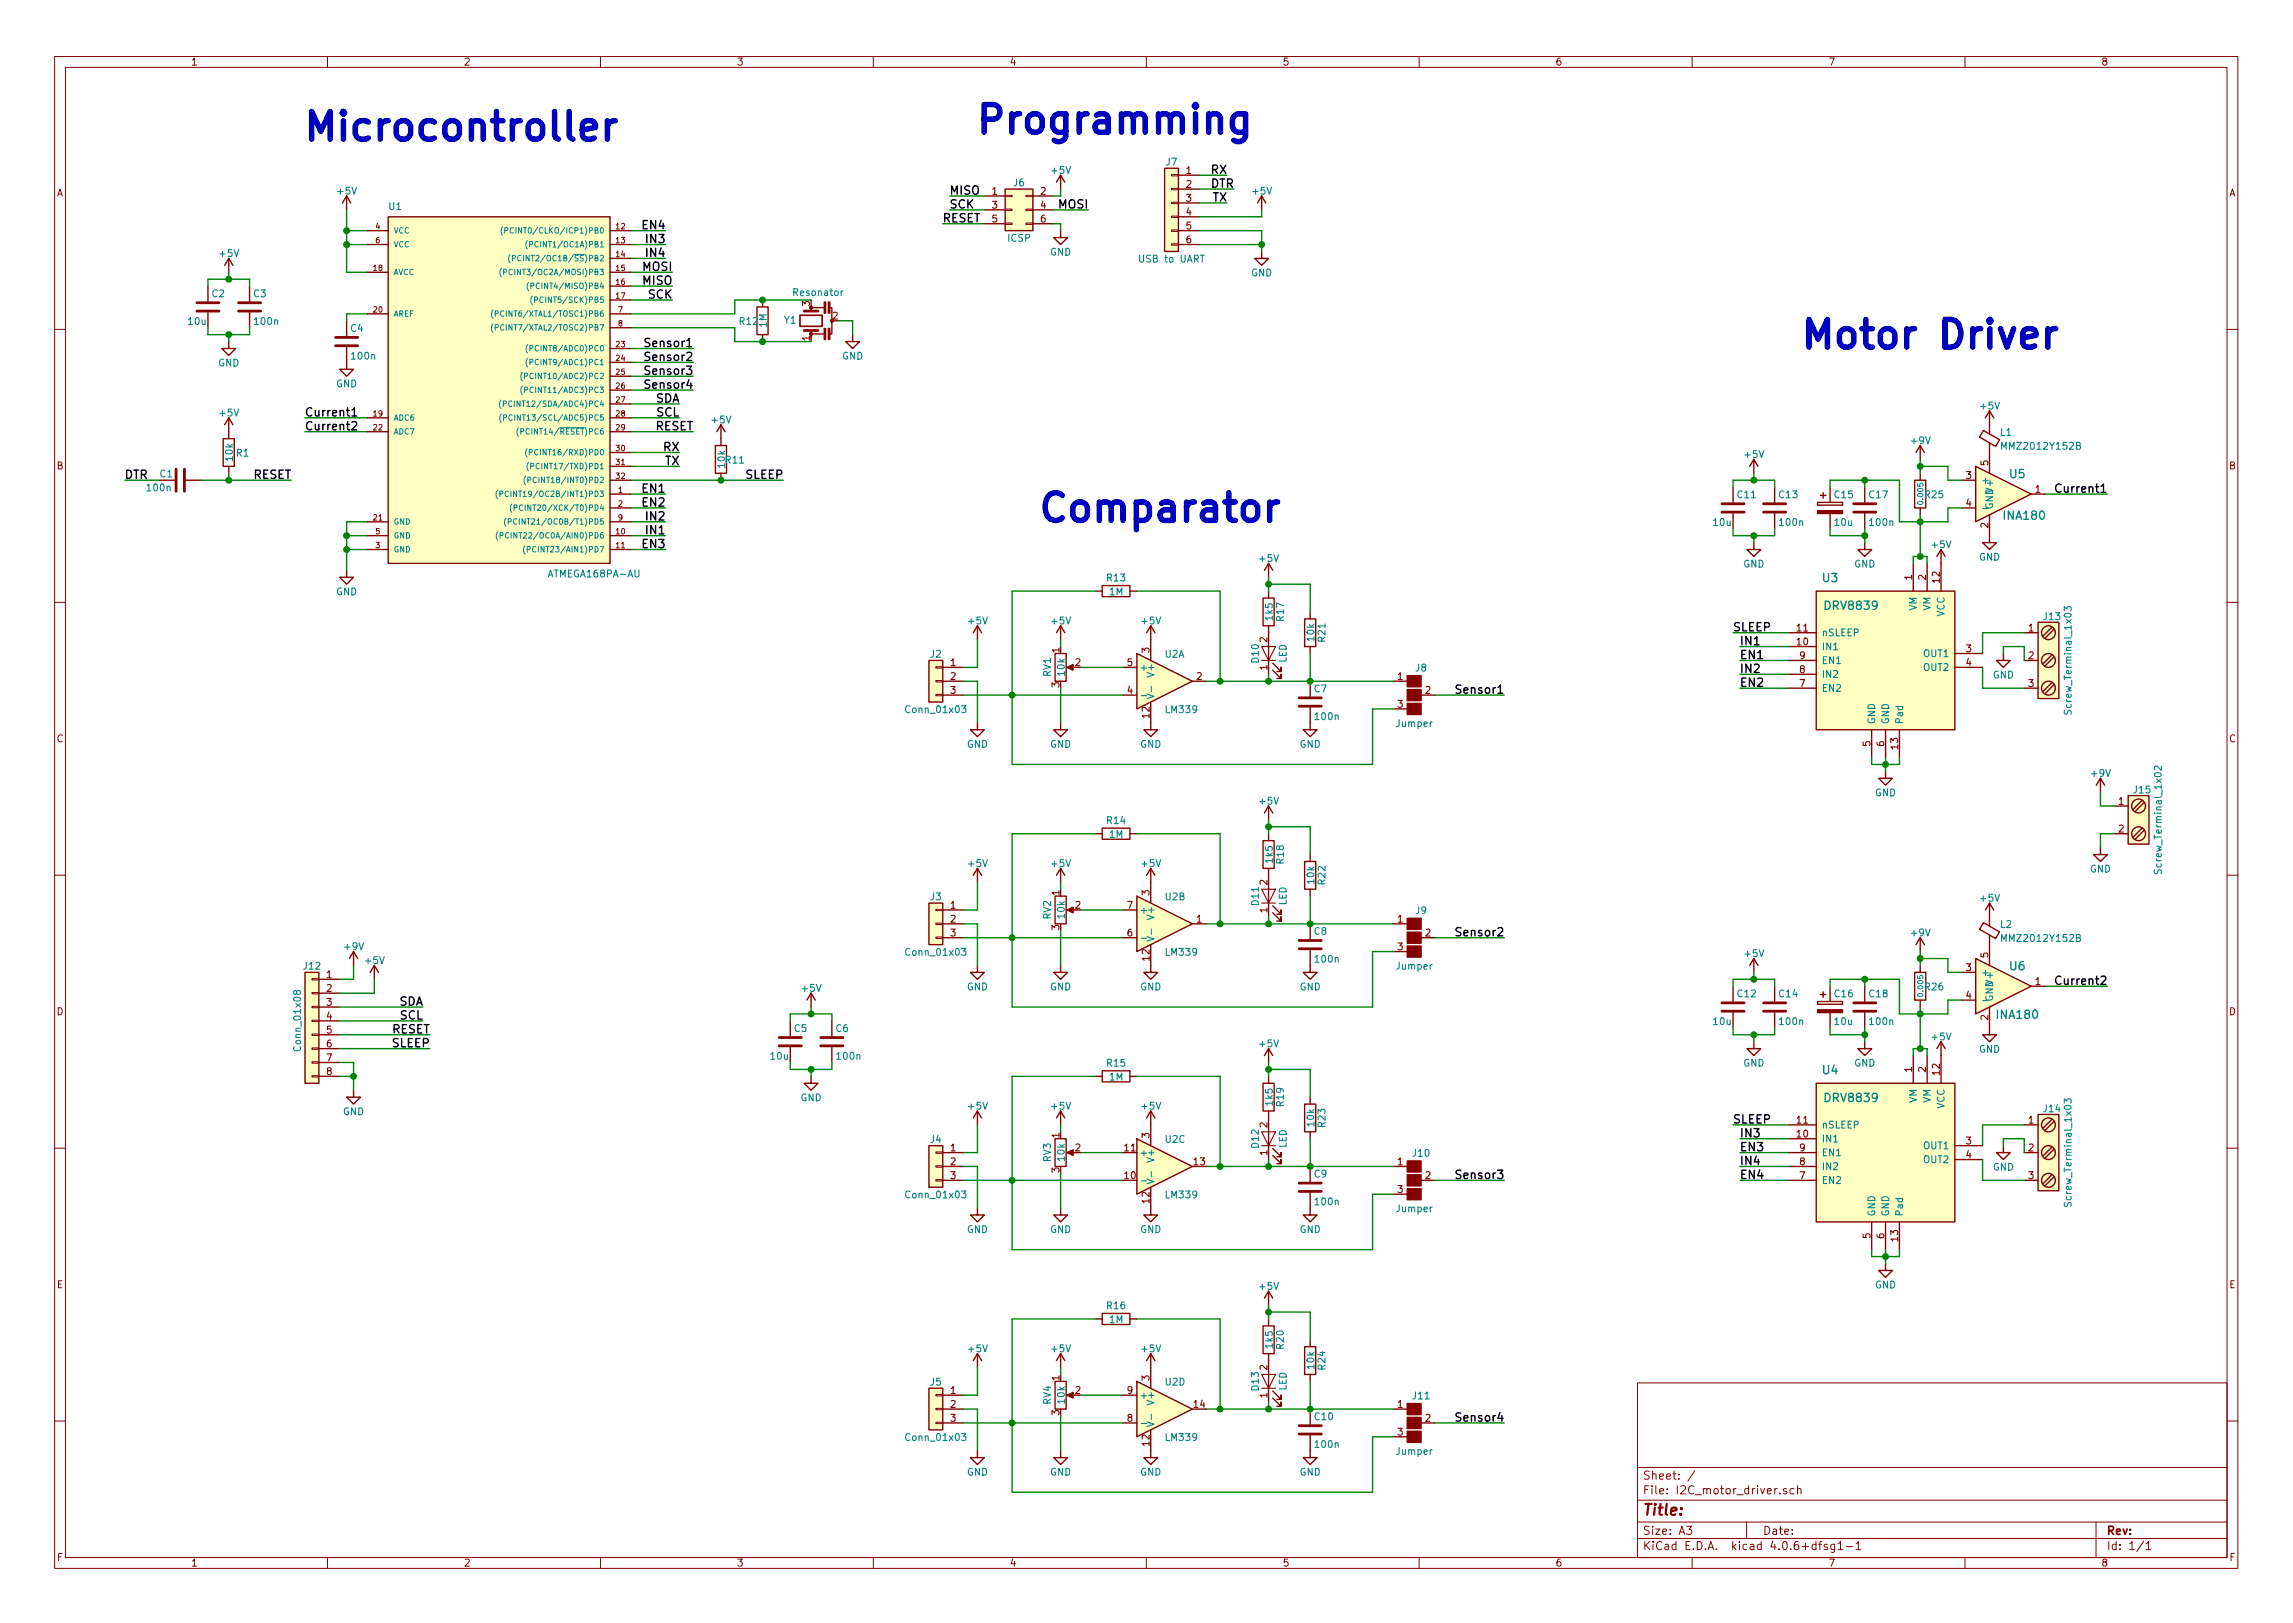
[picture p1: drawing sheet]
<svg xmlns="http://www.w3.org/2000/svg" width="297mm" height="210mm" viewBox="0 0 297 210" stroke-linecap="round" stroke-linejoin="round" font-family="sans-serif">
<defs><g id="words">
<g font-size="5" fill="#0000c2">
<text x="126.6" y="17.3">Programming</text>
<text x="39.5" y="18.2">Microcontroller</text>
<text x="233.5" y="45.1">Motor Driver</text>
<text x="134.7" y="67.6">Comparator</text>
</g>
<text font-size="2" fill="#840000" x="212.8" y="196.3">Title:</text>
<g font-size="1.5">
<text x="156.9" y="22.5">RX</text>
<text x="83.3" y="29.7">EN4</text>
<text x="122.1" y="28.8">RESET</text>
<text x="123" y="25.2">MISO</text>
<text x="123" y="27">SCK</text>
<text x="137.1" y="27">MOSI</text>
<text x="156.8" y="24.3">DTR</text>
<text x="157" y="26.1">TX</text>
<text x="83.3" y="35.1">MOSI</text>
<text x="83.9" y="31.5">IN3</text>
<text x="83.9" y="33.3">IN4</text>
<text x="83.3" y="36.9">MISO</text>
<text x="83.9" y="38.7">SCK</text>
<text x="83.9" y="45">Sensor1</text>
<text x="83.9" y="46.8">Sensor2</text>
<text x="39.5" y="53.9">Current1</text>
<text x="83.9" y="48.6">Sensor3</text>
<text x="83.9" y="50.4">Sensor4</text>
<text x="84.8" y="52.2">SDA</text>
<text x="85" y="53.9">SCL</text>
<text x="39.5" y="55.7">Current2</text>
<text x="84.8" y="55.7">RESET</text>
<text x="85.9" y="58.4">RX</text>
<text x="16.2" y="62">DTR</text>
<text x="32.7" y="62">RESET</text>
<text x="83.3" y="63.8">EN1</text>
<text x="83.3" y="65.6">EN2</text>
<text x="86.1" y="60.2">TX</text>
<text x="96.6" y="62">SLEEP</text>
<text x="266.7" y="63.8">Current1</text>
<text x="83.3" y="71">EN3</text>
<text x="83.9" y="69.2">IN1</text>
<text x="83.9" y="67.4">IN2</text>
<text x="224.5" y="81.8">SLEEP</text>
<text x="225.4" y="83.6">IN1</text>
<text x="188.9" y="89.9">Sensor1</text>
<text x="225.4" y="87.2">IN2</text>
<text x="225.4" y="85.4">EN1</text>
<text x="225.4" y="89">EN2</text>
<text x="188.9" y="121.3">Sensor2</text>
<text x="51.6" y="130.3">SDA</text>
<text x="266.7" y="127.6">Current2</text>
<text x="50.7" y="133.9">RESET</text>
<text x="50.8" y="135.7">SLEEP</text>
<text x="51.8" y="132.1">SCL</text>
<text x="224.5" y="145.5">SLEEP</text>
<text x="225.4" y="147.3">IN3</text>
<text x="225.4" y="149.1">EN3</text>
<text x="188.9" y="152.7">Sensor3</text>
<text x="225.4" y="150.9">IN4</text>
<text x="225.4" y="152.7">EN4</text>
<text x="188.9" y="184.2">Sensor4</text>
</g>
<g font-size="1.5" fill="#008484">
<text x="260.4" y="61.9">U5</text>
<text x="259.7" y="67.3">INA180</text>
<text x="236.1" y="75.4">U3</text>
<text x="236.5" y="79">DRV8839</text>
<text x="260.4" y="125.7">U6</text>
<text x="258.8" y="132">INA180</text>
<text x="236.1" y="139.2">U4</text>
<text x="236.5" y="142.8">DRV8839</text>
</g>
<g font-size="1.5" fill="#840000">
<text x="212.8" y="191.7">Sheet: /</text>
<text x="212.8" y="193.6">File: I2C_motor_driver.sch</text>
<text x="212.8" y="200.8">KiCad E.D.A. kicad 4.0.6+dfsg1-1</text>
<text x="212.8" y="198.8">Size: A3</text>
<text x="228.4" y="198.8">Date:</text>
<text x="272.9" y="198.8">Rev:</text>
<text x="272.9" y="200.8">Id: 1/1</text>
</g>
<g font-size="1.3" fill="#840000">
<text x="24.7" y="8.5">1</text>
<text x="60.1" y="8.5">2</text>
<text x="95.5" y="8.5">3</text>
<text x="130.8" y="8.5">4</text>
<text x="166.2" y="8.5">5</text>
<text x="201.5" y="8.5">6</text>
<text x="236.9" y="8.5">7</text>
<text x="272.2" y="8.5">8</text>
<text x="153.7" y="22.5">1</text>
<text x="7.3" y="25.4">A</text>
<text x="128.5" y="25.2">1</text>
<text x="128.5" y="27">3</text>
<text x="128.5" y="28.8">5</text>
<text x="134.8" y="25.2">2</text>
<text x="134.8" y="27">4</text>
<text x="134.8" y="28.8">6</text>
<text x="153.7" y="24.3">2</text>
<text x="153.7" y="26.1">3</text>
<text x="153.7" y="27.9">4</text>
<text x="153.7" y="29.7">5</text>
<text x="288.7" y="25.4">A</text>
<text x="153.7" y="31.5">6</text>
<text x="104.9" y="39.7" transform="rotate(-90 104.9 39.7)">3</text>
<text x="107.9" y="41.4">2</text>
<text x="104.9" y="44.1" transform="rotate(-90 104.9 44.1)">1</text>
<text x="7.3" y="60.8">B</text>
<text x="254.7" y="62">3</text>
<text x="254.7" y="65.6">4</text>
<text x="257.5" y="60.3" transform="rotate(-90 257.5 60.3)">5</text>
<text x="263.7" y="63.8">1</text>
<text x="288.7" y="60.8">B</text>
<text x="257.5" y="68.4" transform="rotate(-90 257.5 68.4)">2</text>
<text x="247.7" y="75.1" transform="rotate(-90 247.7 75.1)">1</text>
<text x="249.5" y="75.1" transform="rotate(-90 249.5 75.1)">2</text>
<text x="251.3" y="75.5" transform="rotate(-90 251.3 75.5)">12</text>
<text x="164.2" y="83.2" transform="rotate(-90 164.2 83.2)">2</text>
<text x="232.8" y="83.6">10</text>
<text x="232.8" y="81.8">11</text>
<text x="262.8" y="81.8">1</text>
<text x="123.1" y="86.3">1</text>
<text x="123.1" y="88.1">2</text>
<text x="123.1" y="89.9">3</text>
<text x="137.2" y="89" transform="rotate(-90 137.2 89)">3</text>
<text x="137.2" y="84.6" transform="rotate(-90 137.2 84.6)">1</text>
<text x="139.3" y="86.3">2</text>
<text x="146" y="89.9">4</text>
<text x="146" y="86.3">5</text>
<text x="148.9" y="84.6" transform="rotate(-90 148.9 84.6)">3</text>
<text x="155" y="88.1">2</text>
<text x="164.2" y="86.8" transform="rotate(-90 164.2 86.8)">1</text>
<text x="181.1" y="88.1">1</text>
<text x="184.6" y="89.9">2</text>
<text x="233.1" y="89">7</text>
<text x="233.1" y="87.2">8</text>
<text x="233.1" y="85.4">9</text>
<text x="254.7" y="84.5">3</text>
<text x="254.7" y="86.3">4</text>
<text x="262.8" y="85.4">2</text>
<text x="262.8" y="89">3</text>
<text x="148.9" y="93" transform="rotate(-90 148.9 93)">12</text>
<text x="181.1" y="91.7">3</text>
<text x="7.3" y="96.2">C</text>
<text x="242.3" y="96.7" transform="rotate(-90 242.3 96.7)">5</text>
<text x="244.1" y="96.7" transform="rotate(-90 244.1 96.7)">6</text>
<text x="245.9" y="97" transform="rotate(-90 245.9 97)">13</text>
<text x="288.7" y="96.2">C</text>
<text x="274.4" y="104.2">1</text>
<text x="274.4" y="107.8">2</text>
<text x="123.1" y="117.7">1</text>
<text x="123.1" y="119.5">2</text>
<text x="137.2" y="116" transform="rotate(-90 137.2 116)">1</text>
<text x="139.3" y="117.7">2</text>
<text x="146" y="117.7">7</text>
<text x="148.9" y="116" transform="rotate(-90 148.9 116)">3</text>
<text x="155" y="119.5">1</text>
<text x="164.2" y="118.2" transform="rotate(-90 164.2 118.2)">1</text>
<text x="164.2" y="114.6" transform="rotate(-90 164.2 114.6)">2</text>
<text x="181.1" y="119.5">1</text>
<text x="123.1" y="121.3">3</text>
<text x="137.2" y="120.5" transform="rotate(-90 137.2 120.5)">3</text>
<text x="146" y="121.3">6</text>
<text x="148.9" y="124.4" transform="rotate(-90 148.9 124.4)">12</text>
<text x="181.1" y="123.1">3</text>
<text x="184.6" y="121.3">2</text>
<text x="254.7" y="125.8">3</text>
<text x="257.5" y="124.1" transform="rotate(-90 257.5 124.1)">5</text>
<text x="7.3" y="131.5">D</text>
<text x="42.3" y="126.7">1</text>
<text x="42.3" y="128.5">2</text>
<text x="42.3" y="130.3">3</text>
<text x="254.7" y="129.4">4</text>
<text x="263.7" y="127.6">1</text>
<text x="288.7" y="131.5">D</text>
<text x="42.3" y="132.1">4</text>
<text x="42.3" y="133.9">5</text>
<text x="42.3" y="135.7">6</text>
<text x="42.3" y="137.5">7</text>
<text x="257.5" y="132.1" transform="rotate(-90 257.5 132.1)">2</text>
<text x="42.3" y="139.3">8</text>
<text x="247.7" y="138.9" transform="rotate(-90 247.7 138.9)">1</text>
<text x="249.5" y="138.9" transform="rotate(-90 249.5 138.9)">2</text>
<text x="251.3" y="139.2" transform="rotate(-90 251.3 139.2)">12</text>
<text x="123.1" y="149.1">1</text>
<text x="137.2" y="147.4" transform="rotate(-90 137.2 147.4)">1</text>
<text x="139.3" y="149.1">2</text>
<text x="145.7" y="149.1">11</text>
<text x="148.9" y="147.4" transform="rotate(-90 148.9 147.4)">3</text>
<text x="164.2" y="149.7" transform="rotate(-90 164.2 149.7)">1</text>
<text x="164.2" y="146.1" transform="rotate(-90 164.2 146.1)">2</text>
<text x="232.8" y="147.3">10</text>
<text x="232.8" y="145.5">11</text>
<text x="233.1" y="149.1">9</text>
<text x="254.7" y="148.2">3</text>
<text x="262.8" y="145.5">1</text>
<text x="262.8" y="149.1">2</text>
<text x="123.1" y="150.9">2</text>
<text x="123.1" y="152.7">3</text>
<text x="137.2" y="151.9" transform="rotate(-90 137.2 151.9)">3</text>
<text x="145.7" y="152.7">10</text>
<text x="148.9" y="155.8" transform="rotate(-90 148.9 155.8)">12</text>
<text x="154.7" y="150.9">13</text>
<text x="181.1" y="150.9">1</text>
<text x="181.1" y="154.5">3</text>
<text x="184.6" y="152.7">2</text>
<text x="233.1" y="152.7">7</text>
<text x="233.1" y="150.9">8</text>
<text x="254.7" y="150">4</text>
<text x="262.8" y="152.7">3</text>
<text x="242.3" y="160.4" transform="rotate(-90 242.3 160.4)">5</text>
<text x="244.1" y="160.4" transform="rotate(-90 244.1 160.4)">6</text>
<text x="245.9" y="160.8" transform="rotate(-90 245.9 160.8)">13</text>
<text x="7.4" y="166.9">E</text>
<text x="288.8" y="166.9">E</text>
<text x="137.2" y="178.8" transform="rotate(-90 137.2 178.8)">1</text>
<text x="148.9" y="178.8" transform="rotate(-90 148.9 178.8)">3</text>
<text x="164.2" y="177.5" transform="rotate(-90 164.2 177.5)">2</text>
<text x="123.1" y="180.6">1</text>
<text x="123.1" y="182.4">2</text>
<text x="123.1" y="184.2">3</text>
<text x="137.2" y="183.3" transform="rotate(-90 137.2 183.3)">3</text>
<text x="139.3" y="180.6">2</text>
<text x="146" y="184.2">8</text>
<text x="146" y="180.6">9</text>
<text x="154.7" y="182.4">14</text>
<text x="164.2" y="181.1" transform="rotate(-90 164.2 181.1)">1</text>
<text x="181.1" y="182.4">1</text>
<text x="181.1" y="186">3</text>
<text x="184.6" y="184.2">2</text>
<text x="148.9" y="187.3" transform="rotate(-90 148.9 187.3)">12</text>
<text x="7.4" y="202.2">F</text>
<text x="24.7" y="202.9">1</text>
<text x="60.1" y="202.9">2</text>
<text x="95.5" y="202.9">3</text>
<text x="130.8" y="202.9">4</text>
<text x="166.2" y="202.9">5</text>
<text x="201.5" y="202.9">6</text>
<text x="236.9" y="202.9">7</text>
<text x="272.2" y="202.9">8</text>
<text x="288.8" y="202.2">F</text>
</g>
<g font-size="1.3" fill="#008484">
<text x="136.3" y="22.5">+5V</text>
<text x="151.1" y="21.4">J7</text>
<text x="43.8" y="25.2">+5V</text>
<text x="50.4" y="27.2">U1</text>
<text x="131.3" y="24.1">J6</text>
<text x="162.3" y="25.2">+5V</text>
<text x="28.5" y="33.3">+5V</text>
<text x="130.6" y="31.3">ICSP</text>
<text x="136" y="33.1">GND</text>
<text x="147.8" y="34">USB to UART</text>
<text x="162.1" y="35.8">GND</text>
<text x="27.5" y="38.5">C2</text>
<text x="32.9" y="38.5">C3</text>
<text x="101.6" y="41.9">Y1</text>
<text x="102.9" y="38.3">Resonator</text>
<text x="24.4" y="42.1">10u</text>
<text x="28.3" y="47.5">GND</text>
<text x="33" y="42.1">100n</text>
<text x="45.4" y="43">C4</text>
<text x="45.6" y="46.6">100n</text>
<text x="95.8" y="42.1">R12</text>
<text x="99.3" y="42.4" transform="rotate(-90 99.3 42.4)">1M</text>
<text x="109.1" y="46.6">GND</text>
<text x="28.5" y="53.9">+5V</text>
<text x="43.5" y="50.2">GND</text>
<text x="256.6" y="53">+5V</text>
<text x="30.2" y="59.7" transform="rotate(-90 30.2 59.7)">10k</text>
<text x="30.6" y="59.1">R1</text>
<text x="92.3" y="54.8">+5V</text>
<text x="226.1" y="59.3">+5V</text>
<text x="247.6" y="57.5">+9V</text>
<text x="259.1" y="56.4">L1</text>
<text x="259.6" y="58.2">MMZ2012Y152B</text>
<text x="19.1" y="63.6">100n</text>
<text x="20.7" y="61.8">C1</text>
<text x="93.9" y="60.6" transform="rotate(-90 93.9 60.6)">10k</text>
<text x="94" y="60">R11</text>
<text x="225.1" y="64.5">C11</text>
<text x="230.5" y="64.5">C13</text>
<text x="237.7" y="64.5">C15</text>
<text x="242.2" y="64.5">C17</text>
<text x="249.4" y="64.5">R25</text>
<text x="256.6" y="62.7">+</text>
<text x="258.2" y="66" transform="rotate(-90 258.2 66)">GNDV+</text>
<text x="222" y="68.1">10u</text>
<text x="230.6" y="68.1">100n</text>
<text x="237.7" y="68.1">10u</text>
<text x="242.3" y="68.1">100n</text>
<text x="250.3" y="71">+5V</text>
<text x="43.5" y="77.1">GND</text>
<text x="71.2" y="74.8">ATMEGA168PA-AU</text>
<text x="143.4" y="75.3">R13</text>
<text x="143.7" y="77.1">1M</text>
<text x="163.2" y="72.8">+5V</text>
<text x="225.8" y="73.5">GND</text>
<text x="240.2" y="73.5">GND</text>
<text x="256.3" y="72.6">GND</text>
<text x="125.5" y="80.9">+5V</text>
<text x="136.3" y="80.9">+5V</text>
<text x="147.9" y="80.9">+5V</text>
<text x="164.9" y="80.3" transform="rotate(-90 164.9 80.3)">1k5</text>
<text x="166.3" y="80.4" transform="rotate(-90 166.3 80.4)">R17</text>
<text x="170.2" y="83" transform="rotate(-90 170.2 83)">10k</text>
<text x="171.7" y="83.1" transform="rotate(-90 171.7 83.1)">R21</text>
<text x="236" y="82.4">nSLEEP</text>
<text x="248.3" y="79.2" transform="rotate(-90 248.3 79.2)">VM</text>
<text x="250.1" y="79.2" transform="rotate(-90 250.1 79.2)">VM</text>
<text x="251.9" y="79.9" transform="rotate(-90 251.9 79.9)">VCC</text>
<text x="264.8" y="80.3">J13</text>
<text x="120.5" y="85.2">J2</text>
<text x="136.1" y="87.6" transform="rotate(-90 136.1 87.6)">RV1</text>
<text x="137.9" y="87.5" transform="rotate(-90 137.9 87.5)">10k</text>
<text x="147.6" y="86.9">+</text>
<text x="149.5" y="87.5" transform="rotate(-90 149.5 87.5)">V+</text>
<text x="150.9" y="85.2">U2A</text>
<text x="163.1" y="85.8" transform="rotate(-90 163.1 85.8)">D10</text>
<text x="166.7" y="85.9" transform="rotate(-90 166.7 85.9)">LED</text>
<text x="170.3" y="89.7">C7</text>
<text x="183.4" y="87">J8</text>
<text x="236" y="89.6">EN2</text>
<text x="236" y="87.8">IN2</text>
<text x="236" y="86">EN1</text>
<text x="236" y="84.2">IN1</text>
<text x="249.2" y="85.1">OUT1</text>
<text x="249.2" y="86.9">OUT2</text>
<text x="258.1" y="87.9">GND</text>
<text x="117.5" y="92.4">Conn_01x03</text>
<text x="151.1" y="92.4">LM339</text>
<text x="170.4" y="93.3">100n</text>
<text x="180.9" y="94.2">Jumper</text>
<text x="242.9" y="93.8" transform="rotate(-90 242.9 93.8)">GND</text>
<text x="244.7" y="93.8" transform="rotate(-90 244.7 93.8)">GND</text>
<text x="246.5" y="93.8" transform="rotate(-90 246.5 93.8)">Pad</text>
<text x="268.3" y="92.1" transform="rotate(-90 268.3 92.1)">Screw_Terminal_1x03</text>
<text x="125.2" y="96.9">GND</text>
<text x="136" y="96.9">GND</text>
<text x="147.7" y="96.9">GND</text>
<text x="168.3" y="96.9">GND</text>
<text x="271" y="100.6">+9V</text>
<text x="143.4" y="106.7">R14</text>
<text x="163.2" y="104.2">+5V</text>
<text x="242.9" y="103.1">GND</text>
<text x="276.4" y="102.8">J15</text>
<text x="125.5" y="112.3">+5V</text>
<text x="136.3" y="112.3">+5V</text>
<text x="143.7" y="108.5">1M</text>
<text x="147.9" y="112.3">+5V</text>
<text x="164.9" y="111.7" transform="rotate(-90 164.9 111.7)">1k5</text>
<text x="166.3" y="111.9" transform="rotate(-90 166.3 111.9)">R18</text>
<text x="270.7" y="113">GND</text>
<text x="280" y="112.8" transform="rotate(-90 280 112.8)">Screw_Terminal_1x02</text>
<text x="120.5" y="116.6">J3</text>
<text x="136.1" y="119.1" transform="rotate(-90 136.1 119.1)">RV2</text>
<text x="137.9" y="118.9" transform="rotate(-90 137.9 118.9)">10k</text>
<text x="147.6" y="118.3">+</text>
<text x="149.5" y="118.9" transform="rotate(-90 149.5 118.9)">V+</text>
<text x="151" y="116.6">U2B</text>
<text x="163.1" y="117.2" transform="rotate(-90 163.1 117.2)">D11</text>
<text x="166.7" y="117.3" transform="rotate(-90 166.7 117.3)">LED</text>
<text x="170.2" y="114.4" transform="rotate(-90 170.2 114.4)">10k</text>
<text x="171.7" y="114.5" transform="rotate(-90 171.7 114.5)">R22</text>
<text x="183.4" y="118.4">J9</text>
<text x="256.6" y="116.8">+5V</text>
<text x="39.4" y="125.6">J12</text>
<text x="44.7" y="123.1">+9V</text>
<text x="47.4" y="124.9">+5V</text>
<text x="117.5" y="123.8">Conn_01x03</text>
<text x="151.1" y="123.8">LM339</text>
<text x="170.3" y="121.1">C8</text>
<text x="170.4" y="124.7">100n</text>
<text x="180.9" y="125.6">Jumper</text>
<text x="226.1" y="124">+5V</text>
<text x="247.6" y="121.3">+9V</text>
<text x="259.1" y="120.2">L2</text>
<text x="259.6" y="122">MMZ2012Y152B</text>
<text x="103.9" y="128.5">+5V</text>
<text x="125.2" y="128.3">GND</text>
<text x="136" y="128.3">GND</text>
<text x="147.7" y="128.3">GND</text>
<text x="168.3" y="128.3">GND</text>
<text x="225.1" y="129.2">C12</text>
<text x="230.5" y="129.2">C14</text>
<text x="237.7" y="129.2">C16</text>
<text x="242.2" y="129.2">C18</text>
<text x="249.4" y="128.3">R26</text>
<text x="256.6" y="126.4">+</text>
<text x="258.2" y="129.7" transform="rotate(-90 258.2 129.7)">GNDV+</text>
<text x="39" y="135.9" transform="rotate(-90 39 135.9)">Conn_01x08</text>
<text x="99.9" y="137.3">10u</text>
<text x="102.9" y="133.7">C5</text>
<text x="108.3" y="133.7">C6</text>
<text x="108.5" y="137.3">100n</text>
<text x="163.2" y="135.6">+5V</text>
<text x="222" y="132.8">10u</text>
<text x="230.6" y="132.8">100n</text>
<text x="237.7" y="132.8">10u</text>
<text x="242.3" y="132.8">100n</text>
<text x="250.3" y="134.8">+5V</text>
<text x="256.3" y="136.4">GND</text>
<text x="103.7" y="142.7">GND</text>
<text x="125.5" y="143.7">+5V</text>
<text x="136.3" y="143.7">+5V</text>
<text x="143.4" y="138.2">R15</text>
<text x="143.7" y="140">1M</text>
<text x="147.9" y="143.7">+5V</text>
<text x="164.9" y="143.2" transform="rotate(-90 164.9 143.2)">1k5</text>
<text x="166.3" y="143.3" transform="rotate(-90 166.3 143.3)">R19</text>
<text x="225.8" y="138.2">GND</text>
<text x="240.2" y="138.2">GND</text>
<text x="248.3" y="142.9" transform="rotate(-90 248.3 142.9)">VM</text>
<text x="250.1" y="142.9" transform="rotate(-90 250.1 142.9)">VM</text>
<text x="251.9" y="143.7" transform="rotate(-90 251.9 143.7)">VCC</text>
<text x="44.4" y="144.4">GND</text>
<text x="120.5" y="148">J4</text>
<text x="147.6" y="149.8">+</text>
<text x="151" y="148">U2C</text>
<text x="163.1" y="148.7" transform="rotate(-90 163.1 148.7)">D12</text>
<text x="166.7" y="148.7" transform="rotate(-90 166.7 148.7)">LED</text>
<text x="170.2" y="145.9" transform="rotate(-90 170.2 145.9)">10k</text>
<text x="171.7" y="146" transform="rotate(-90 171.7 146)">R23</text>
<text x="183" y="149.8">J10</text>
<text x="236" y="149.8">EN1</text>
<text x="236" y="148">IN1</text>
<text x="236" y="146.2">nSLEEP</text>
<text x="249.2" y="148.9">OUT1</text>
<text x="264.8" y="144.1">J14</text>
<text x="117.5" y="155.2">Conn_01x03</text>
<text x="136.1" y="150.5" transform="rotate(-90 136.1 150.5)">RV3</text>
<text x="137.9" y="150.4" transform="rotate(-90 137.9 150.4)">10k</text>
<text x="149.5" y="150.3" transform="rotate(-90 149.5 150.3)">V+</text>
<text x="151.1" y="155.2">LM339</text>
<text x="170.3" y="152.5">C9</text>
<text x="236" y="153.4">EN2</text>
<text x="236" y="151.6">IN2</text>
<text x="249.2" y="150.7">OUT2</text>
<text x="258.1" y="151.6">GND</text>
<text x="268.3" y="155.9" transform="rotate(-90 268.3 155.9)">Screw_Terminal_1x03</text>
<text x="125.2" y="159.7">GND</text>
<text x="136" y="159.7">GND</text>
<text x="147.7" y="159.7">GND</text>
<text x="168.3" y="159.7">GND</text>
<text x="170.4" y="156.1">100n</text>
<text x="180.9" y="157">Jumper</text>
<text x="242.9" y="157.6" transform="rotate(-90 242.9 157.6)">GND</text>
<text x="244.7" y="157.6" transform="rotate(-90 244.7 157.6)">GND</text>
<text x="246.5" y="157.6" transform="rotate(-90 246.5 157.6)">Pad</text>
<text x="163.2" y="167.1">+5V</text>
<text x="242.9" y="166.9">GND</text>
<text x="143.4" y="169.6">R16</text>
<text x="143.7" y="171.4">1M</text>
<text x="120.5" y="179.5">J5</text>
<text x="125.5" y="175.2">+5V</text>
<text x="136.3" y="175.2">+5V</text>
<text x="147.9" y="175.2">+5V</text>
<text x="151" y="179.5">U2D</text>
<text x="164.9" y="174.6" transform="rotate(-90 164.9 174.6)">1k5</text>
<text x="166.3" y="174.7" transform="rotate(-90 166.3 174.7)">R20</text>
<text x="170.2" y="177.3" transform="rotate(-90 170.2 177.3)">10k</text>
<text x="171.7" y="177.4" transform="rotate(-90 171.7 177.4)">R24</text>
<text x="136.1" y="181.9" transform="rotate(-90 136.1 181.9)">RV4</text>
<text x="137.9" y="181.8" transform="rotate(-90 137.9 181.8)">10k</text>
<text x="147.6" y="181.2">+</text>
<text x="149.5" y="181.8" transform="rotate(-90 149.5 181.8)">V+</text>
<text x="163.1" y="180.1" transform="rotate(-90 163.1 180.1)">D13</text>
<text x="166.7" y="180.2" transform="rotate(-90 166.7 180.2)">LED</text>
<text x="170.3" y="184">C10</text>
<text x="183" y="181.3">J11</text>
<text x="117.5" y="186.7">Conn_01x03</text>
<text x="125.2" y="191.1">GND</text>
<text x="136" y="191.1">GND</text>
<text x="147.7" y="191.1">GND</text>
<text x="151.1" y="186.7">LM339</text>
<text x="168.3" y="191.1">GND</text>
<text x="170.4" y="187.6">100n</text>
<text x="180.9" y="188.5">Jumper</text>
</g>
<g font-size="1" fill="#840000">
<text x="48.7" y="29.7">4</text>
<text x="79.8" y="29.7">12</text>
<text x="48.4" y="35.1">18</text>
<text x="48.7" y="31.5">6</text>
<text x="79.8" y="31.5">13</text>
<text x="79.8" y="33.3">14</text>
<text x="79.8" y="35.1">15</text>
<text x="48.4" y="40.5">20</text>
<text x="79.8" y="36.9">16</text>
<text x="79.8" y="38.7">17</text>
<text x="80.1" y="40.5">7</text>
<text x="79.8" y="45">23</text>
<text x="79.8" y="46.8">24</text>
<text x="80.1" y="42.3">8</text>
<text x="48.4" y="53.9">19</text>
<text x="79.8" y="48.6">25</text>
<text x="79.8" y="50.4">26</text>
<text x="79.8" y="52.2">27</text>
<text x="79.8" y="53.9">28</text>
<text x="48.4" y="55.7">22</text>
<text x="79.8" y="58.4">30</text>
<text x="79.8" y="55.7">29</text>
<text x="79.8" y="60.2">31</text>
<text x="79.8" y="62">32</text>
<text x="80.1" y="63.8">1</text>
<text x="80.1" y="65.6">2</text>
<text x="48.4" y="67.4">21</text>
<text x="48.7" y="71">3</text>
<text x="48.7" y="69.2">5</text>
<text x="79.8" y="69.2">10</text>
<text x="79.8" y="71">11</text>
<text x="80.1" y="67.4">9</text>
</g>
<g font-size="1" fill="#008484">
<text x="51" y="30.2">VCC</text>
<text x="51" y="32">VCC</text>
<text x="51" y="35.6">AVCC</text>
<text x="66.2" y="35.6">(PCINT3/OC2A/MOSI)PB3</text>
<text x="66.5" y="30.2">(PCINT0/CLKO/ICP1)PB0</text>
<text x="67.5" y="33.8">(PCINT2/OC1B/SS)PB2</text>
<text x="69.1" y="32">(PCINT1/OC1A)PB1</text>
<text x="51" y="41">AREF</text>
<text x="65.1" y="41">(PCINT6/XTAL1/TOSC1)PB6</text>
<text x="69.3" y="37.4">(PCINT4/MISO)PB4</text>
<text x="69.7" y="39.2">(PCINT5/SCK)PB5</text>
<text x="65.1" y="42.8">(PCINT7/XTAL2/TOSC2)PB7</text>
<text x="69.1" y="45.5">(PCINT8/ADC0)PC0</text>
<text x="69.1" y="47.3">(PCINT9/ADC1)PC1</text>
<text x="66.2" y="52.7">(PCINT12/SDA/ADC4)PC4</text>
<text x="68.6" y="49.1">(PCINT10/ADC2)PC2</text>
<text x="68.6" y="50.9">(PCINT11/ADC3)PC3</text>
<text x="51" y="56.3">ADC7</text>
<text x="51" y="54.5">ADC6</text>
<text x="66.3" y="54.5">(PCINT13/SCL/ADC5)PC5</text>
<text x="68" y="56.3">(PCINT14/RESET)PC6</text>
<text x="69.2" y="59">(PCINT16/RXD)PD0</text>
<text x="66.1" y="64.4">(PCINT19/OC2B/INT1)PD3</text>
<text x="69.1" y="62.6">(PCINT18/INT0)PD2</text>
<text x="69.3" y="60.8">(PCINT17/TXD)PD1</text>
<text x="249.1" y="65.2" transform="rotate(-90 249.1 65.2)">0.005</text>
<text x="51" y="71.5">GND</text>
<text x="51" y="69.8">GND</text>
<text x="51" y="68">GND</text>
<text x="66" y="69.8">(PCINT22/OC0A/AIN0)PD6</text>
<text x="67.1" y="68">(PCINT21/OC0B/T1)PD5</text>
<text x="67.7" y="66.2">(PCINT20/XCK/T0)PD4</text>
<text x="69" y="71.5">(PCINT23/AIN1)PD7</text>
<text x="249.1" y="129" transform="rotate(-90 249.1 129)">0.005</text>
</g>
</g></defs>
<g fill="none" stroke="#840000" stroke-width=".13">
<path d="M7.1 7.3h282.8v195.9h-282.8zM8.5 8.7h280v193.1h-280zM42.4 7.3v1.4M77.8 7.3v1.4M113.1 7.3v1.4M148.5 7.3v1.4M183.8 7.3v1.4M219.2 7.3v1.4M254.5 7.3v1.4M130.2 28.9h.9v.2h-.9zM130.2 27.1h.9v.2h-.9zM130.2 25.3h.9v.2h-.9z"/>
<path d="M132.9 28.9h.9v.2h-.9zM132.9 27.1h.9v.2h-.9zM132.9 25.3h.9v.2h-.9zM151.8 31.6h.9v.2h-.9zM151.8 29.8h.9v.2h-.9zM151.8 28h.9v.2h-.9zM151.8 26.2h.9v.2h-.9zM151.8 24.4h.9v.2h-.9zM151.8 22.6h.9v.2h-.9zM7.1 42.7h1.4M288.5 42.7h1.4M7.1 78h1.4"/>
<path d="M288.5 78h1.4M121.2 90h.9v.1h-.9zM121.2 88.2h.9v.1h-.9zM121.2 86.4h.9v.1h-.9zM7.1 113.4h1.4M121.2 119.6h.9v.2h-.9zM121.2 117.8h.9v.2h-.9zM288.5 113.4h1.4M40.4 139.3h.9v.2h-.9zM40.4 137.6h.9v.1h-.9zM40.4 135.8h.9v.1h-.9zM40.4 134h.9v.1h-.9z"/>
<path d="M40.4 132.2h.9v.1h-.9zM40.4 130.4h.9v.1h-.9zM40.4 128.6h.9v.2h-.9zM40.4 126.8h.9v.2h-.9zM121.2 121.4h.9v.2h-.9zM7.1 148.7h1.4M121.2 152.8h.9v.2h-.9zM121.2 151h.9v.2h-.9zM121.2 149.2h.9v.2h-.9zM288.5 148.7h1.4M212.1 179.1h76.4v22.7h-76.4zM7.1 184.1h1.4"/>
<path d="M121.2 184.2h.9v.2h-.9zM121.2 182.5h.9v.1h-.9zM121.2 180.7h.9v.1h-.9zM212.1 199.3h76.4M212.1 197.2h76.4M212.1 194.3h76.4M212.1 190.1h76.4M218.5 197.7h.6l-.3 .4 .3 .1v.5l-.1 .1-.5-.1M219.5 190.5l-.9 1.4M226.3 197.2v2.1M230.6 193.4v.1M231.4 192.9a.25 .25 0 0 0-.4 .1l.5 .3-.2 .2h-.3"/>
<path d="M232.4 192.9l-.3-.1-.2 .2v.4l.2 .1h.3M232.9 192.9l.1-.1 .3 .1v.6M232.9 192.5v1M236 199.7l-.3 .2v.9M271.5 197.2v4.6M277.7 199.6l-.9 1.4M288.5 184.1h1.4M42.4 201.8v1.4M77.8 201.8v1.4M113.1 201.8v1.4M148.5 201.8v1.4M183.8 201.8v1.4"/>
<path d="M219.2 201.8v1.4M235.6 200.1h.4M236.7 200.1a.26 .26 0 0 0-.4 .1l.1 .2h.3l.1 .2-.2 .2-.3-.1M237.7 200.1l-.1 .9-.1 .1h-.3M237.7 200.1h-.3l-.2 .2v.4l.2 .1 .3-.1M238.1 200l.3-.3v1.1M238.1 200.8h.6M239.2 200.4h.8M240.4 200l.3-.3v1.1M240.4 200.8h.6M254.5 201.8v1.4M278 200l.3-.3v1.1"/>
<path d="M278 200.8h.6"/>
</g>
<g fill="none" stroke="#840000" stroke-width=".18">
<path d="M26.9 37.1v1.9M29.6 33.5v1.8M29.6 33.5l-.5 .9M29.6 33.5l.6 .9M32.3 37.1v1.9M44.9 25.4v1.8M44.9 25.4l-.5 .9M44.9 25.4l.5 .9M47.6 29.9h2.7M47.6 31.7h2.7M47.6 35.3h2.7M50.3 28.1h28.7v44.9h-28.7z"/>
<path d="M79 29.9h2.7M79 31.7h2.7M79 33.5h2.7M79 35.3h2.7M79 37.1h2.7M79 38.9h2.7M98.1 39.8h1.4v3.6h-1.4zM98.8 38.9v.9M105.1 39.8v.4M105.1 39.9h1.8M107.4 39.9h.4v3.4h-.4M127.5 25.4h2.7"/>
<path d="M127.5 27.2h2.7M127.5 29h2.7M130.2 24.5h3.6v5.4h-3.6zM133.8 25.4h2.7M133.8 27.2h2.7M133.8 29h2.7M137.4 29.9v.9h.9l-.9 .9-.9-.9h.9M137.4 22.7l-.5 .9M137.4 22.7v1.8M137.4 22.7l.5 .9M150.9 21.8h1.8v10.8h-1.8zM152.7 22.7h2.7"/>
<path d="M152.7 24.5h2.7M152.7 26.3h2.7M152.7 28.1h2.7M152.7 29.9h2.7M152.7 31.7h2.7M163.4 32.6v.9h.9l-.9 .9-.9-.9h.9M163.4 25.4l-.5 .9M163.4 25.4v1.8M163.4 25.4l.6 .9M26.9 40.5v2M28.9 56.8h1.5v3.6h-1.5zM29.6 44.3v.8h.9l-.9 .9-.9-.9h.9"/>
<path d="M29.6 54.1v2.7M29.6 54.1l-.5 .9M29.6 54.1l.6 .9M32.3 40.5v2M44.9 45v2.8h.9l-.9 .9-.9-.9h.9M44.9 41.6v1.9M47.6 40.7h2.7M47.6 55.9h2.7M47.6 54.1h2.7M79 40.7h2.7M79 42.5h2.7M79 58.6h2.7"/>
<path d="M79 55.9h2.7M79 45.1h2.7M79 46.9h2.7M79 48.7h2.7M79 50.5h2.7M79 52.3h2.7M79 54.1h2.7M92.7 57.7h1.4v3.6h-1.4zM93.4 55v2.7M93.4 55l-.5 .9M93.4 55l.5 .9M98.8 43.4v.9"/>
<path d="M105.1 43.3h1.7M105.1 42.9v.9M110.5 43.4v.9h.9l-.9 .8-.9-.8h.9M227.2 59.5l-.5 .9M227.2 59.5v1.8M227.2 59.5l.5 .9M248.7 57.7v1.8M248.7 57.7l-.5 .9M248.7 57.7l.6 .9M256.9 55.8l2.1 1.2-.5 .8-2.1-1.2zM257.7 53.2v3M257.7 57.4v3.9"/>
<path d="M257.7 53.2l-.5 .9M257.7 53.2l.6 .9M20.7 62.2h1.9M24.1 62.2h1.9M29.6 60.4v.9M44.9 73.9v.9h.9l-.9 .9-.9-.9h.9M47.6 71.2h2.7M47.6 69.4h2.7M47.6 67.6h2.7M79 62.2h2.7M79 64h2.7M79 65.8h2.7"/>
<path d="M79 71.2h2.7M79 69.4h2.7M79 67.6h2.7M79 60.4h2.7M93.4 61.3v.9M141.9 76.6h.9M142.8 75.9h3.6v1.4h-3.6zM146.4 76.6h.9M163.6 77.5h1.5v3.6h-1.5zM164.3 73v1.8M164.3 76.6v.9M164.3 73l-.5 .9"/>
<path d="M164.3 73l.6 .9M169.7 79.3v.9M224.5 63.1v2M224.5 66.5v2M227.2 70.3v.9h.9l-.9 .9-.9-.9h.9M229.9 63.1v2M229.9 66.5v2M235.3 76.6h17.9v17.9h-17.9zM235.5 65.1h3.2zM235.5 65.1v.3zM235.5 65.4h3.2zM235.8 64.2h.7"/>
<path d="M236.2 63.8v.7M237.1 63.1v2M237.1 66.5v2M238.7 65.1v.3zM241.6 70.3v.9h.9l-.9 .9-.9-.9h.9M241.6 63.1v2M241.6 66.5v2M247.8 73v3.6M248 62.2h1.5v3.6h-1.5zM248.7 61.3v.9M248.7 65.8v.9M249.6 73v3.6"/>
<path d="M251.4 71.2v5.4M251.4 71.2l-.5 .9M251.4 71.2l.6 .9M254.1 62.2h1.8M254.1 65.8h1.8M255.9 60.4l7.2 3.6-7.2 3.6zM257.7 66.7v3.6h.9l-.9 .9-.9-.9h.9M263.1 64h1.8M120.3 85.6h1.8v5.3h-1.8zM122.1 86.5h2.7M122.1 88.3h2.7M122.1 90h2.7"/>
<path d="M126.6 93.6v.9h.9l-.9 .9-.9-.9h.9M126.6 81.1v1.8M126.6 81.1l-.5 .9M126.6 81.1l.6 .9M136.7 84.7h1.4v3.6h-1.4zM137.4 93.6v.9h.9l-.9 .9-.9-.9h.9M137.4 81.1v1.8M137.4 81.1l-.5 .9M137.4 81.1l.5 .9M138.5 86.5h.7M145.5 86.5h1.8M145.5 90h1.8"/>
<path d="M147.3 84.7l7.2 3.6-7.2 3.5zM149.1 90.9v3.6h.9l-.9 .9-.9-.9h.9M149.1 81.1v4.5M149.1 81.1l-.6 .9M149.1 81.1l.5 .9M154.5 88.3h1.8M164.3 81.1v6.3M164.9 86.8l1.1 1.1v-.5v.5h-.6M164.9 85.9l1.1 1.1v-.5v.5h-.6M169 80.2h1.4v3.6h-1.4zM169.7 91.7v2.8h.9l-.9 .9-.9-.9h.9M169.7 83.8v.9"/>
<path d="M169.7 88.3v1.9M180.5 88.3h1.8M180.5 91.8h1.8M184.1 90h1.8M231.7 82h3.6M231.7 85.6h3.6M231.7 89.2h3.6M231.7 87.4h3.6M231.7 83.8h3.6M242.5 94.5v3.6M244.3 99.9v.9h.9l-.9 .9-.9-.9h.9M244.3 94.5v3.6"/>
<path d="M246.1 94.5v3.6M253.2 84.7h3.6M253.2 86.5h3.6M259.5 84.7v.9h.9l-.9 .9-.9-.9h.9M262.2 82h1.8M262.2 85.6h1.8M262.2 89.2h1.8M264 80.6h2.7v9.9h-2.7zM265.8 88.4l-1.2 1.2M265.8 81.2l-1.2 1.2M265.8 84.8l-1.2 1.2M266.1 85.1l-1.2 1.2"/>
<path d="M266.1 88.7l-1.2 1.2M266.1 81.5l-1.2 1.2M120.3 117h1.8v5.4h-1.8zM122.1 117.9h2.7M122.1 119.7h2.7M126.6 112.5v1.8M126.6 112.5l-.5 .9M126.6 112.5l.6 .9M136.7 116.1h1.4v3.6h-1.4zM137.4 112.5v1.8M137.4 112.5l-.5 .9M137.4 112.5l.5 .9"/>
<path d="M138.5 117.9h.7M141.9 108h.9M142.8 107.3h3.6v1.4h-3.6zM145.5 117.9h1.8M146.4 108h.9M147.3 116.1l7.2 3.6-7.2 3.6zM149.1 112.5v4.5M149.1 112.5l-.6 .9M149.1 112.5l.5 .9M154.5 119.7h1.8M163.6 108.9h1.5v3.6h-1.5zM164.3 104.4v1.8"/>
<path d="M164.3 108v.9M164.3 112.5v6.3M164.3 104.4l-.5 .9M164.3 104.4l.6 .9M164.9 118.2l1.1 1.1v-.5v.5h-.6M164.9 117.3l1.1 1.1v-.5v.5h-.6M169 111.6h1.4v3.6h-1.4zM169.7 110.7v.9M169.7 115.2v.9M169.7 119.7v2M180.5 119.7h1.8M256.9 119.5l2.1 1.2-.5 .9-2.1-1.2z"/>
<path d="M257.7 117v3M257.7 117l-.5 .9M257.7 117l.6 .9M272.1 109.8v.9h.9l-.9 .9-.9-.9h.9M272.1 100.8l-.5 .9M272.1 100.8v1.8M272.1 100.8l.5 .9M273.9 108h1.8M273.9 104.4h1.8M275.7 103.1h2.7v6.3h-2.7zM277.5 103.7l-1.2 1.2M277.5 107.3l-1.2 1.2"/>
<path d="M277.8 107.6l-1.2 1.1M277.8 104l-1.2 1.1M39.5 126h1.8v14.3h-1.8zM41.3 139.4h2.7M41.3 126.9h2.7M41.3 128.7h2.7M41.3 130.5h2.7M41.3 132.3h2.7M41.3 134.1h2.7M41.3 135.8h2.7M41.3 137.6h2.7M45.8 123.3l-.5 .9"/>
<path d="M45.8 123.3v1.8M45.8 123.3l.5 .9M48.5 125.1l-.5 .9M48.5 125.1v1.8M48.5 125.1l.5 .9M102.4 132.3v1.9M102.4 135.7v1.9M105.1 139.4v.9h.9l-.9 .9-.9-.9h.9M105.1 128.7v1.8M105.1 128.7l-.6 .9M105.1 128.7l.5 .9M107.8 132.3v1.9"/>
<path d="M107.8 135.7v1.9M122.1 121.5h2.7M126.6 125.1v.9h.9l-.9 .9-.9-.9h.9M137.4 125.1v.9h.9l-.9 .9-.9-.9h.9M141.9 139.4h.9M142.8 138.7h3.6v1.5h-3.6zM145.5 121.5h1.8M146.4 139.4h.9M149.1 122.4v3.6h.9l-.9 .9-.9-.9h.9M164.3 135.8v1.8M164.3 139.4v.9M164.3 135.8l-.5 .9"/>
<path d="M164.3 135.8l.6 .9M169.7 123.1v2.9h.9l-.9 .9-.9-.9h.9M180.5 123.3h1.8M184.1 121.5h1.8M224.5 127.8v1.9M224.5 131.2v2M227.2 134.9v.9h.9l-.9 .9-.9-.9h.9M227.2 124.2v1.8M227.2 124.2l-.5 .9M227.2 124.2l.5 .9M229.9 127.8v1.9M229.9 131.2v2"/>
<path d="M235.5 129.7h3.2zM235.5 129.7v.4zM235.5 130.1h3.2zM235.8 128.8h.7M236.2 128.5v.7M237.1 127.8v1.9M237.1 131.2v2M238.7 129.7v.4zM241.6 134.9v.9h.9l-.9 .9-.9-.9h.9M241.6 127.8v1.9M241.6 131.2v2M247.8 136.7v3.6"/>
<path d="M248 126h1.5v3.6h-1.5zM248.7 121.5v1.8M248.7 125.1v.9M248.7 129.6v.9M248.7 121.5l-.5 .9M248.7 121.5l.6 .9M249.6 136.7v3.6M251.4 134.9v5.4M251.4 134.9l-.5 .9M251.4 134.9l.6 .9M254.1 126h1.8M254.1 129.6h1.8"/>
<path d="M255.9 124.2l7.2 3.6-7.2 3.6zM257.7 130.5v3.6h.9l-.9 .8-.9-.8h.9M257.7 121.1v4M263.1 127.8h1.8M45.8 141.2v.9h.9l-.9 .9-.9-.9h.9M120.3 148.4h1.8v5.4h-1.8zM122.1 149.3h2.7M122.1 152.9h2.7M122.1 151.1h2.7M126.6 156.5v.9h.9l-.9 .9-.9-.9h.9M126.6 143.9l-.5 .9M126.6 143.9v1.8"/>
<path d="M126.6 143.9l.6 .9M136.7 147.5h1.4v3.6h-1.4zM137.4 156.5v.9h.9l-.9 .9-.9-.9h.9M137.4 143.9v1.8M137.4 143.9l-.5 .9M137.4 143.9l.5 .9M138.5 149.3h.7M147.3 147.5l7.2 3.6-7.2 3.6zM149.1 153.8v3.6h.9l-.9 .9-.9-.9h.9M149.1 143.9l-.6 .9M149.1 143.9v4.5M149.1 143.9l.5 .9"/>
<path d="M163.6 140.3h1.5v3.6h-1.5zM164.3 143.9v6.3M164.9 149.7l1.1 1.1v-.6v.6h-.6M164.9 148.8l1.1 1.1v-.6v.6h-.6M169 143h1.4v3.6h-1.4zM169.7 154.5v2.9h.9l-.9 .9-.9-.9h.9M169.7 142.1v.9M169.7 146.6v.9M169.7 151.1v2M180.5 151.1h1.8M180.5 154.7h1.8M184.1 152.9h1.8"/>
<path d="M231.7 145.7h3.6M231.7 149.3h3.6M231.7 152.9h3.6M231.7 151.1h3.6M231.7 147.5h3.6M235.3 140.3h17.9v18h-17.9zM242.5 158.3v3.6M244.3 158.3v3.6M246.1 158.3v3.6M253.2 148.4h3.6M253.2 150.2h3.6M259.5 148.4v.9h.9l-.9 .9-.9-.9h.9"/>
<path d="M262.2 145.7h1.8M262.2 149.3h1.8M262.2 152.9h1.8M264 144.4h2.7v9.9h-2.7zM265.8 152.2l-1.2 1.2M265.8 145l-1.2 1.2M265.8 148.6l-1.2 1.2M266.1 148.9l-1.2 1.1M266.1 152.5l-1.2 1.1M266.1 145.3l-1.2 1.1M120.3 179.8h1.8v5.4h-1.8zM126.6 175.4v1.8"/>
<path d="M126.6 175.4l-.5 .9M126.6 175.4l.6 .9M136.7 179h1.4v3.5h-1.4zM137.4 175.4v1.8M137.4 175.4l-.5 .9M137.4 175.4l.5 .9M141.9 170.9h.9M142.8 170.2h3.6v1.4h-3.6zM146.4 170.9h.9M147.3 179l7.2 3.5-7.2 3.6zM149.1 175.4v4.4M149.1 175.4l-.6 .9"/>
<path d="M149.1 175.4l.5 .9M163.6 171.8h1.5v3.6h-1.5zM164.3 167.3v1.8M164.3 170.9v.9M164.3 175.4v6.2M164.3 167.3l-.5 .9M164.3 167.3l.6 .9M169 174.5h1.4v3.6h-1.4zM169.7 173.6v.9M169.7 178.1v.9M244.3 163.7v.9h.9l-.9 .9-.9-.9h.9M122.1 180.7h2.7"/>
<path d="M122.1 182.5h2.7M122.1 184.3h2.7M126.6 187.9v.9h.9l-.9 .9-.9-.9h.9M137.4 187.9v.9h.9l-.9 .9-.9-.9h.9M138.5 180.7h.7M145.5 180.7h1.8M145.5 184.3h1.8M149.1 185.2v3.6h.9l-.9 .9-.9-.9h.9M164.9 181.1l1.1 1.1v-.6v.6h-.6M164.9 180.2l1.1 1.1v-.6v.6h-.6M169.7 186v2.8h.9l-.9 .9-.9-.9h.9M169.7 182.5v2"/>
<path d="M180.5 182.5h1.8M180.5 186.1h1.8M184.1 184.3h1.8"/>
<circle cx="265.4" cy="89.2" r=".9"/>
<circle cx="265.4" cy="85.6" r=".9"/>
<circle cx="265.4" cy="82" r=".9"/>
<circle cx="277" cy="104.4" r=".9"/>
<circle cx="277" cy="108" r=".9"/>
<circle cx="265.4" cy="149.3" r=".9"/>
<circle cx="265.4" cy="145.7" r=".9"/>
<circle cx="265.4" cy="152.9" r=".9"/>
</g>
<g fill="none" stroke="#840000" stroke-width=".36">
<path d="M25.5 39.2h2.9M30.9 39.2h2.9M25.5 40.3h2.9M30.9 40.3h2.9M43.5 44.8h2.8M43.5 43.7h2.8M104.2 42.8h1.8M104.2 40.3h1.8M22.8 60.8v2.8M23.9 60.8v2.8M223.1 66.3h2.8M223.1 65.3h2.8"/>
<path d="M228.5 66.3h2.8M228.5 65.3h2.8M240.1 66.3h2.9M240.1 65.3h2.9M168.3 91.5h2.9M168.3 90.4h2.9M100.9 135.5h2.9M100.9 134.4h2.9M106.3 135.5h2.9M106.3 134.4h2.9M168.3 122.9h2.9M168.3 121.8h2.9"/>
<path d="M223.1 131h2.8M223.1 129.9h2.8M228.5 131h2.8M228.5 129.9h2.8M240.1 131h2.9M240.1 129.9h2.9M168.3 154.3h2.9M168.3 153.3h2.9M168.3 185.8h2.9M168.3 184.7h2.9"/>
</g>
<g fill="#ffffc2" stroke="#ffffc2" stroke-width=".13">
<path d="M264 80.6h2.7v9.9h-2.7z"/>
<path d="M264 144.4h2.7v9.9h-2.7z"/>
<path d="M235.3 76.6h17.9v17.9h-17.9z"/>
<path d="M235.3 140.3h17.9v18h-17.9z"/>
<path d="M255.9 124.2l7.2 3.6-7.2 3.6z"/>
<path d="M255.9 60.4l7.2 3.6-7.2 3.6z"/>
<path d="M150.9 21.8h1.8v10.8h-1.8z"/>
<path d="M130.2 24.5h3.6v5.4h-3.6z"/>
<path d="M120.3 148.4h1.8v5.4h-1.8z"/>
<path d="M120.3 179.8h1.8v5.4h-1.8z"/>
<path d="M120.3 117h1.8v5.4h-1.8z"/>
<path d="M147.3 84.7l7.2 3.6-7.2 3.5z"/>
<path d="M120.3 85.6h1.8v5.3h-1.8z"/>
<path d="M147.3 116.1l7.2 3.6-7.2 3.6z"/>
<path d="M147.3 147.5l7.2 3.6-7.2 3.6z"/>
<path d="M147.3 179l7.2 3.5-7.2 3.6z"/>
<path d="M275.7 103.1h2.7v6.3h-2.7z"/>
<path d="M39.5 126h1.8v14.3h-1.8z"/>
<path d="M50.3 28.1h28.7v44.9h-28.7z"/>
</g>
<g fill="none" stroke="#008484" stroke-width=".14">
<path d="M109.2 37.7l-.2 .2M155.5 33.1h.5M259.3 58.2v-.9l.3 .6 .3-.6v.9M269 57.7l.4-.1v-.2l-.4-.1v.9h.3l.2-.1v-.2l-.2-.2M82.3 73.8v.8l.1 .1h.2l.2-.1v-.8M267.4 79.1v-.5l.3 .3 .1-.3h.4l.1 .2-.1 .3M124.6 91.4h.5l-.3 .4h.3v.4l-.1 .1-.4-.1M147.8 90.1h.7M148.6 89.9l.9 .3-.9 .3M149.1 88.9v.7M267.4 92v.4l.2 .1h.2l.2-.4h.2l.1 .1v.3M280 99.2v.6l-.7-.6-.1 .1-.1 .1 .1 .3"/>
<path d="M279.1 112.7l.1 .4h.2l.2-.3 .2-.1 .2 .1-.1 .4M38.4 128.5l.2-.2 .2 .1 .1 .1v.3h-.3h-.1l-.2-.4h-.2v.4h.2l.1-.1M124.6 122.9h.5l-.3 .3 .3 .1v.4l-.1 .1-.4-.1M147.8 121.6h.7M148.6 121.3l.9 .3-.9 .3M149.1 120.3v.7M259.3 122v-.9l.3 .6 .3-.6v.9M269 121.5l.4-.1v-.3h-.4v.9h.3l.2-.1v-.2l-.2-.2M124.6 154.3h.5l-.3 .3 .3 .1v.4l-.1 .1-.4-.1M147.8 153h.7M148.6 152.8l.9 .3-.9 .3M149.1 151.8v.7"/>
<path d="M267.4 142.9v-.6l.3 .4 .1-.3h.4l.1 .1-.1 .4M267.4 155.8v.3l.2 .2 .2-.1 .2-.4h.2l.1 .1v.4M124.6 185.7h.5l-.3 .4h.3v.4l-.1 .1-.4-.1M147.8 184.4h.7M148.6 184.2l.9 .3-.9 .3M149.1 183.2v.7"/>
</g>
<g fill="#840000" stroke="#840000" stroke-width=".18">
<path d="M107.3 42.5h.2v1.5h-.2z"/>
<path d="M106.8 42.5h.2v1.5h-.2z"/>
<path d="M107.3 39.1h.2v1.5h-.2z"/>
<path d="M106.8 39.1h.2v1.5h-.2z"/>
<path d="M235.5 130.8h3.2v.4h-3.2z"/>
<path d="M235.5 66.2h3.2v.3h-3.2z"/>
<path d="M138.2 149.3l.8-.3v.7z"/>
<path d="M182.3 154h1.8v1.4h-1.8z"/>
<path d="M182.3 152.2h1.8v1.4h-1.8z"/>
<path d="M182.3 150.4h1.8v1.4h-1.8z"/>
<path d="M138.2 180.7l.8-.3v.7z"/>
<path d="M182.3 185.4h1.8v1.5h-1.8z"/>
<path d="M182.3 183.6h1.8v1.5h-1.8z"/>
<path d="M182.3 181.8h1.8v1.5h-1.8z"/>
<path d="M138.2 117.9l.8-.4v.7z"/>
<path d="M182.3 122.6h1.8v1.4h-1.8z"/>
<path d="M182.3 120.8h1.8v1.4h-1.8z"/>
<path d="M182.3 119h1.8v1.4h-1.8z"/>
<path d="M138.2 86.5l.8-.4v.7z"/>
<path d="M182.3 91.1h1.8v1.5h-1.8z"/>
<path d="M182.3 89.3h1.8v1.5h-1.8z"/>
<path d="M182.3 87.5h1.8v1.5h-1.8z"/>
<circle cx="105.1" cy="43.3" r=".18"/>
</g>
<path d="M103.6 40.8h2.9v1.5h-2.9z" fill="none" stroke="#840000" stroke-width=".22"/>
<path d="M45.6 53.1l.3-.3v1.1M45.6 54.7l.4-.1 .2 .1v.2l-.7 .8h.7M45.6 53.9h.6" fill="none" stroke="#000" stroke-width=".18"/>
<path d="M163.4 83.8h1.8l-.9 1.8zM163.4 85.6h1.8M163.4 115.2h1.8l-.9 1.8zM163.4 117h1.8M163.4 146.6h1.8l-.9 1.8zM163.4 148.4h1.8M163.4 178.1h1.8l-.9 1.7zM163.4 179.8h1.8" fill="none" stroke="#840000" stroke-width=".14"/>
<g fill="none" stroke="#008400" stroke-width=".18">
<path d="M26.9 37.1v-.9h5.4v.9M29.6 35.3v.9M44.9 27.2v8.1h2.7M44.9 29.9h2.7M44.9 31.7h2.7M81.7 29.9h4.5M81.7 31.7h4.5M81.7 35.3h5.4M81.7 37.1h5.4M81.7 38.9h5.4M81.7 33.5h4.5M105.1 38.9h-9.9v1.8h-13.5"/>
<path d="M122.1 29h5.4M123 25.4h4.5M123 27.2h4.5M136.5 29h.9v.9M136.5 27.2h4.5M137.4 24.5v.9h-.9M155.4 29.9h8v2.7M155.4 31.7h8M155.4 22.7h3.5M155.4 24.5h4.4M155.4 26.3h3.5M163.4 27.2v.9h-8"/>
<path d="M26.9 42.5v.9h5.4v-.9M29.6 43.4v.9M39.5 55.9h8.1M39.5 54.1h8.1M47.6 40.7h-2.7v.9M81.7 55.9h8.1M81.7 58.6h6.3M81.7 52.3h6.3M81.7 54.1h6.3M81.7 42.5h13.5v1.8h9.9M81.7 45.1h8.1M81.7 46.9h8.1"/>
<path d="M81.7 48.7h8.1M81.7 50.5h8.1M108.7 41.6h1.8v1.8M248.7 59.5v1.8M16.2 62.2h4.5M26 62.2h11.7M29.6 61.3v.9M44.9 69.4h2.7M44.9 71.2h2.7M47.6 67.6h-2.7v6.3M81.7 67.6h4.5M81.7 69.4h4.5"/>
<path d="M81.7 71.2h4.5M81.7 60.4h6.3M81.7 62.2h19.8M81.7 65.8h4.5M81.7 64h4.5M141.9 76.6h-10.8v22.4h46.7v-7.2h2.7M147.3 76.6h10.7v11.7M164.3 74.8v1.8M164.3 75.7h5.4v3.6M224.5 68.5v.9h5.4v-.9M224.5 63.1v-.9h5.4v.9M227.2 61.3v.9"/>
<path d="M227.2 69.4v.9M237.1 63.1v-.9h9v5.4h6.2v-1.8h1.8M237.1 68.5v.9h4.5M241.6 62.2v.9M241.6 68.5v1.8M247.8 73v-.9h1.8v.9M248.7 60.4h3.6v1.8h1.8M248.7 66.7v5.4M264.9 64h8.1M124.8 88.3h1.8v5.3M124.8 90h20.7M126.6 82.9v3.6h-1.8"/>
<path d="M137.4 82.9v.9M137.4 89.2v4.4M140.1 86.5h5.4M156.3 88.3h24.2M164.3 87.4v.9M169.7 84.7v3.6M185.9 90h9M224.5 82h7.2M225.4 89.2h6.3M225.4 83.8h6.3M225.4 87.4h6.3M225.4 85.6h6.3"/>
<path d="M242.5 98.1v.9h3.6v-.9M244.3 98.1v1.8M256.8 86.5v2.7h5.4M259.5 84.7v-.9h2.7v1.8M262.2 82h-5.4v2.7M124.8 119.7h1.8v5.4M126.6 114.3v3.6h-1.8M137.4 114.3v.9M140.1 117.9h5.4M141.9 108h-10.8v22.5h46.7v-7.2h2.7M147.3 108h10.7v11.7M156.3 119.7h24.2"/>
<path d="M164.3 106.2v1.8M164.3 118.8v.9M164.3 107.1h5.4v3.6M169.7 116.1v3.6M272.1 102.6v1.8h1.8M273.9 108h-1.8v1.8M44 135.8h11.7M44 134.1h11.7M44 139.4h1.8M44 130.5h10.8M44 137.6h1.8v3.6M44 132.3h10.8"/>
<path d="M45.8 125.1v1.8h-1.8M48.5 126.9v1.8h-4.5M102.4 132.3v-.9h5.4v.9M102.4 137.6v.9h5.4v-.9M105.1 130.5v.9M105.1 138.5v.9M124.8 121.5h20.7M137.4 120.6v4.5M141.9 139.4h-10.8v22.5h46.7v-7.2h2.7M147.3 139.4h10.7v11.7M164.3 137.6v1.8M164.3 138.5h5.4v3.6"/>
<path d="M185.9 121.5h9M224.5 133.2v.9h5.4v-.9M224.5 127.8v-.9h5.4v.9M227.2 126v.9M227.2 134.1v.8M237.1 127.8v-.9h9v4.5h6.2v-1.8h1.8M237.1 133.2v.9h4.5M241.6 126.9v.9M241.6 133.2v1.7M247.8 136.7v-.9h1.8v.9M248.7 123.3v1.8M248.7 130.5v5.3"/>
<path d="M248.7 124.2h3.6v1.8h1.8M264.9 127.8h8.1M124.8 152.9h20.7M124.8 151.1h1.8v5.4M126.6 145.7v3.6h-1.8M137.4 145.7v.9M137.4 152v4.5M140.1 149.3h5.4M156.3 151.1h24.2M164.3 150.2v.9M169.7 147.5v3.6M185.9 152.9h9"/>
<path d="M224.5 145.7h7.2M225.4 152.9h6.3M225.4 147.5h6.3M225.4 151.1h6.3M225.4 149.3h6.3M256.8 150.2v2.7h5.4M259.5 148.4v-.9h2.7v1.8M262.2 145.7h-5.4v2.7M126.6 177.2v3.5h-1.8M137.4 177.2v.9M141.9 170.9h-10.8v22.4h46.7v-7.2h2.7M147.3 170.9h10.7v11.6"/>
<path d="M164.3 169.1v1.8M164.3 170h5.4v3.6M169.7 179v3.5M242.5 161.9v.9h3.6v-.9M244.3 161.9v1.8M124.8 182.5h1.8v5.4M124.8 184.3h20.7M137.4 183.4v4.5M140.1 180.7h5.4M156.3 182.5h24.2M164.3 181.6v.9M185.9 184.3h9"/>
</g>
<g fill="#008400" stroke="#008400" stroke-width=".18">
<circle cx="44.9" cy="29.9" r=".36"/>
<circle cx="44.9" cy="31.7" r=".36"/>
<circle cx="44.9" cy="69.4" r=".36"/>
<circle cx="44.9" cy="71.2" r=".36"/>
<circle cx="163.4" cy="31.7" r=".36"/>
<circle cx="244.3" cy="99" r=".36"/>
<circle cx="98.8" cy="44.3" r=".36"/>
<circle cx="98.8" cy="38.9" r=".36"/>
<circle cx="93.4" cy="62.2" r=".36"/>
<circle cx="244.3" cy="162.8" r=".36"/>
<circle cx="248.7" cy="135.8" r=".36"/>
<circle cx="248.7" cy="72.1" r=".36"/>
<circle cx="241.6" cy="69.4" r=".36"/>
<circle cx="241.6" cy="134.1" r=".36"/>
<circle cx="248.7" cy="124.2" r=".36"/>
<circle cx="248.7" cy="131.4" r=".36"/>
<circle cx="241.6" cy="126.9" r=".36"/>
<circle cx="248.7" cy="67.6" r=".36"/>
<circle cx="248.7" cy="60.4" r=".36"/>
<circle cx="241.6" cy="62.2" r=".36"/>
<circle cx="131.1" cy="152.9" r=".36"/>
<circle cx="158" cy="151.1" r=".36"/>
<circle cx="164.3" cy="151.1" r=".36"/>
<circle cx="164.3" cy="138.5" r=".36"/>
<circle cx="169.7" cy="151.1" r=".36"/>
<circle cx="131.1" cy="184.3" r=".36"/>
<circle cx="158" cy="182.5" r=".36"/>
<circle cx="164.3" cy="182.5" r=".36"/>
<circle cx="164.3" cy="170" r=".36"/>
<circle cx="169.7" cy="182.5" r=".36"/>
<circle cx="131.1" cy="121.5" r=".36"/>
<circle cx="158" cy="119.7" r=".36"/>
<circle cx="164.3" cy="119.7" r=".36"/>
<circle cx="164.3" cy="107.1" r=".36"/>
<circle cx="169.7" cy="119.7" r=".36"/>
<circle cx="131.1" cy="90" r=".36"/>
<circle cx="158" cy="88.3" r=".36"/>
<circle cx="164.3" cy="88.3" r=".36"/>
<circle cx="164.3" cy="75.7" r=".36"/>
<circle cx="169.7" cy="88.3" r=".36"/>
<circle cx="29.6" cy="43.4" r=".36"/>
<circle cx="29.6" cy="36.2" r=".36"/>
<circle cx="45.8" cy="139.4" r=".36"/>
<circle cx="105.1" cy="138.5" r=".36"/>
<circle cx="105.1" cy="131.4" r=".36"/>
<circle cx="227.2" cy="69.4" r=".36"/>
<circle cx="227.2" cy="62.2" r=".36"/>
<circle cx="227.2" cy="134.1" r=".36"/>
<circle cx="227.2" cy="126.9" r=".36"/>
<circle cx="29.6" cy="62.2" r=".36"/>
</g>
<path d="M78.7 15.6v2.4M79.7 15.6a.94 .94 0 0 0-1 .7M161.4 14.7v3a.96 .96 0 0 1-1.6 .5M161.4 14.9l-.4-.2h-.7l-.3 .2-.4 .5v1l.4 .6 .3 .1h.7l.4-.1M265.3 42.6v2.4M266.3 42.6a.94 .94 0 0 0-1 .7M165.5 65a.94 .94 0 0 0-1 .7" fill="none" stroke="#0000c2" stroke-width=".72"/>
<g fill="none" stroke="#008484" stroke-width=".13">
<path d="M65 34.8a.85 .85 0 0 0 0 1.1M65.1 29.4a.85 .85 0 0 0 0 1.1M65.2 35.3l.4-.1v-.3h-.4v.7M65.4 29.9l.3-.1v-.3h-.3v.7M66.1 33a.85 .85 0 0 0 0 1.1M66.4 34.9a.31 .31 0 0 0-.5 .3 .31 .31 0 0 0 .5 .3M66.4 33.5l.3-.1v-.3h-.3v.7M66.5 29.6a.31 .31 0 0 0-.4 .2 .31 .31 0 0 0 .4 .3M67.5 33.2a.31 .31 0 0 0-.4 .2 .31 .31 0 0 0 .4 .3M68.3 31.2a.85 .85 0 0 0 0 1.1M68.5 36.6a.85 .85 0 0 0 0 1.1M68.6 31.7l.3-.1v-.3h-.3v.7"/>
<path d="M68.8 37h.3v-.3h-.3v.7M69 38.4a.85 .85 0 0 0 0 1.1M69.3 38.8h.3v-.3h-.3v.7M63.9 40.2a.85 .85 0 0 0 0 1.1M63.9 42a.85 .85 0 0 0 0 1M64.2 40.6h.3v-.3h-.3v.7M64.2 42.4h.3v-.3h-.3v.7M64.9 51.8a.85 .85 0 0 0 0 1.1M64.9 53.6a.85 .85 0 0 0 0 1.1M65.2 52.3h.3v-.3l-.3-.1v.8M65.2 54.1h.4v-.3l-.4-.1v.8M66.3 52a.31 .31 0 0 0-.4 .3 .31 .31 0 0 0 .4 .3"/>
<path d="M66.3 53.8a.31 .31 0 0 0-.4 .3 .31 .31 0 0 0 .4 .3M67.2 55.4a.85 .85 0 0 0 0 1.1M67.5 55.9h.3v-.3l-.3-.1v.7M67.7 48.2a.85 .85 0 0 0 0 1.1M67.7 50a.85 .85 0 0 0 0 1.1M68 48.7h.3v-.3l-.3-.1v.8M68 50.5h.3v-.3l-.3-.1v.8M68.3 58.1a.85 .85 0 0 0 0 1.1M68.4 44.6a.85 .85 0 0 0 0 1.1M68.4 46.4a.85 .85 0 0 0 0 1.1M68.5 59.9a.85 .85 0 0 0 0 1.1M68.6 58.6h.3v-.3l-.3-.1v.7"/>
<path d="M68.6 45.1h.4v-.3h-.4v.7M68.6 46.9h.4v-.3l-.4-.1v.8M72.5 55.4h3.2M64.5 63.5a.85 .85 0 0 0 0 1.1M64.5 68.9a.85 .85 0 0 0 0 1.1M64.7 64h.4v-.4h-.4v.7M64.8 69.4l.3-.1v-.3h-.3v.7M65.6 67.1a.85 .85 0 0 0 0 1.1M65.8 67.6l.4-.1v-.3h-.4v.7M65.9 63.7a.31 .31 0 0 0-.5 .3 .31 .31 0 0 0 .5 .3M65.9 69.1a.31 .31 0 0 0-.4 .3 .31 .31 0 0 0 .4 .2M66.3 65.3a.85 .85 0 0 0 0 1.1"/>
<path d="M66.6 65.8l.3-.1v-.3h-.3v.7M67 67.3a.31 .31 0 0 0-.5 .3 .31 .31 0 0 0 .5 .3M67.7 65.5a.31 .31 0 0 0-.4 .3 .31 .31 0 0 0 .4 .3M68 70.7a.85 .85 0 0 0 0 1.1M68.1 61.7a.85 .85 0 0 0 0 1.1M68.3 71.2l.3-.1v-.3h-.3v.7M68.4 62.2h.3v-.3l-.3-.1v.7M68.8 60.4h.3v-.3l-.3-.1v.7"/>
</g>
<use href="#words"/>
</svg>
